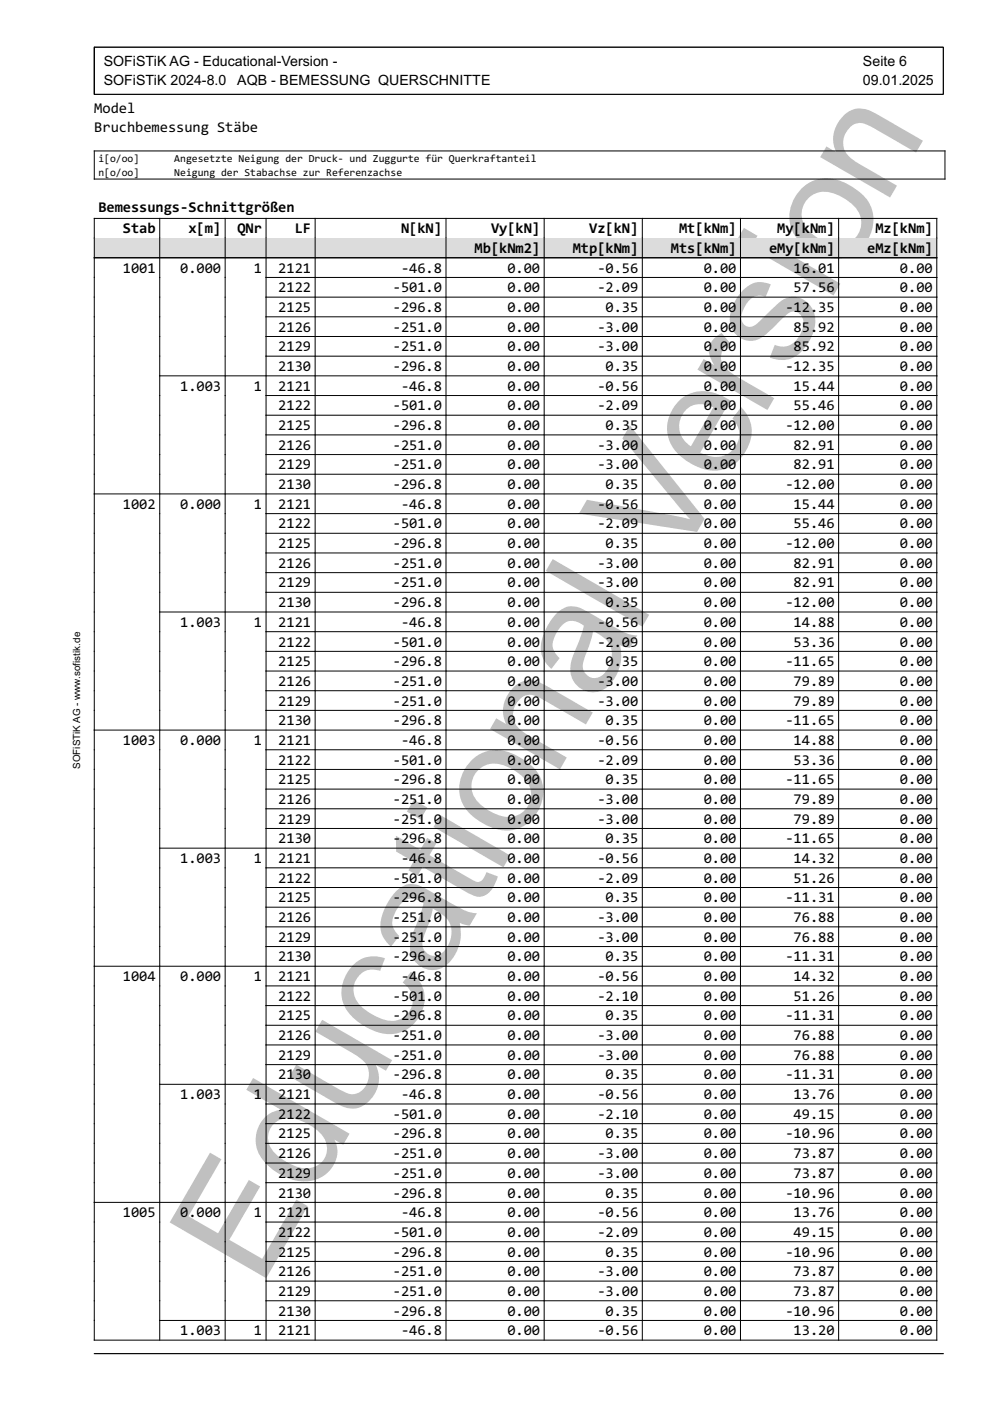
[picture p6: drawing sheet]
<svg xmlns="http://www.w3.org/2000/svg" width="210mm" height="297mm" viewBox="0 0 210 297" stroke-linecap="round" stroke-linejoin="round" font-family="sans-serif">
<defs><g id="words">
<text font-size="33" fill="#c0c0c0" x="55.1" y="273.3" transform="rotate(-60 55.1 273.3)">Educational Version</text>
<g font-size="3.2">
<text x="20" y="24">Model</text>
<text x="20" y="28">Bruchbemessung Stäbe</text>
<text x="20.9" y="44.9">Bemessungs-Schnittgrößen</text>
<text x="26.1" y="49.5">Stab</text>
<text x="39.9" y="49.5">x[m]</text>
<text x="50.3" y="49.5">QNr</text>
<text x="62.5" y="49.5">LF</text>
<text x="85" y="49.5">N[kN]</text>
<text x="100.6" y="53.6">Mb[kNm2]</text>
<text x="104.1" y="49.5">Vy[kN]</text>
<text x="121.4" y="53.6">Mtp[kNm]</text>
<text x="124.9" y="49.5">Vz[kN]</text>
<text x="142.3" y="53.6">Mts[kNm]</text>
<text x="144" y="49.5">Mt[kNm]</text>
<text x="163.1" y="53.6">eMy[kNm]</text>
<text x="164.8" y="49.5">My[kNm]</text>
<text x="183.9" y="53.6">eMz[kNm]</text>
<text x="185.6" y="49.5">Mz[kNm]</text>
<text x="26.1" y="57.8">1001</text>
<text x="38.2" y="57.8">0.000</text>
<text x="53.8" y="57.8">1</text>
<text x="59" y="57.8">2121</text>
<text x="85" y="57.8">-46.8</text>
<text x="107.6" y="57.8">0.00</text>
<text x="126.6" y="57.8">-0.56</text>
<text x="149.2" y="57.8">0.00</text>
<text x="168.3" y="57.8">16.01</text>
<text x="190.8" y="57.8">0.00</text>
<text x="59" y="62">2122</text>
<text x="83.3" y="62">-501.0</text>
<text x="107.6" y="62">0.00</text>
<text x="126.6" y="62">-2.09</text>
<text x="149.2" y="62">0.00</text>
<text x="168.3" y="62">57.56</text>
<text x="190.8" y="62">0.00</text>
<text x="59" y="66.1">2125</text>
<text x="59" y="70.3">2126</text>
<text x="83.3" y="66.1">-296.8</text>
<text x="83.3" y="70.3">-251.0</text>
<text x="107.6" y="66.1">0.00</text>
<text x="107.6" y="70.3">0.00</text>
<text x="126.6" y="70.3">-3.00</text>
<text x="128.4" y="66.1">0.35</text>
<text x="149.2" y="66.1">0.00</text>
<text x="149.2" y="70.3">0.00</text>
<text x="166.5" y="66.1">-12.35</text>
<text x="168.3" y="70.3">85.92</text>
<text x="190.8" y="66.1">0.00</text>
<text x="190.8" y="70.3">0.00</text>
<text x="59" y="74.5">2129</text>
<text x="83.3" y="74.5">-251.0</text>
<text x="107.6" y="74.5">0.00</text>
<text x="126.6" y="74.5">-3.00</text>
<text x="149.2" y="74.5">0.00</text>
<text x="168.3" y="74.5">85.92</text>
<text x="190.8" y="74.5">0.00</text>
<text x="38.2" y="82.8">1.003</text>
<text x="53.8" y="82.8">1</text>
<text x="59" y="78.7">2130</text>
<text x="59" y="82.8">2121</text>
<text x="83.3" y="78.7">-296.8</text>
<text x="85" y="82.8">-46.8</text>
<text x="107.6" y="78.7">0.00</text>
<text x="107.6" y="82.8">0.00</text>
<text x="126.6" y="82.8">-0.56</text>
<text x="128.4" y="78.7">0.35</text>
<text x="149.2" y="78.7">0.00</text>
<text x="149.2" y="82.8">0.00</text>
<text x="166.5" y="78.7">-12.35</text>
<text x="168.3" y="82.8">15.44</text>
<text x="190.8" y="78.7">0.00</text>
<text x="190.8" y="82.8">0.00</text>
<text x="59" y="87">2122</text>
<text x="83.3" y="87">-501.0</text>
<text x="107.6" y="87">0.00</text>
<text x="126.6" y="87">-2.09</text>
<text x="149.2" y="87">0.00</text>
<text x="168.3" y="87">55.46</text>
<text x="190.8" y="87">0.00</text>
<text x="59" y="91.2">2125</text>
<text x="59" y="95.3">2126</text>
<text x="83.3" y="91.2">-296.8</text>
<text x="83.3" y="95.3">-251.0</text>
<text x="107.6" y="91.2">0.00</text>
<text x="107.6" y="95.3">0.00</text>
<text x="126.6" y="95.3">-3.00</text>
<text x="128.4" y="91.2">0.35</text>
<text x="149.2" y="91.2">0.00</text>
<text x="149.2" y="95.3">0.00</text>
<text x="166.5" y="91.2">-12.00</text>
<text x="168.3" y="95.3">82.91</text>
<text x="190.8" y="91.2">0.00</text>
<text x="190.8" y="95.3">0.00</text>
<text x="59" y="99.5">2129</text>
<text x="83.3" y="99.5">-251.0</text>
<text x="107.6" y="99.5">0.00</text>
<text x="126.6" y="99.5">-3.00</text>
<text x="149.2" y="99.5">0.00</text>
<text x="168.3" y="99.5">82.91</text>
<text x="190.8" y="99.5">0.00</text>
<text x="26.1" y="107.9">1002</text>
<text x="38.2" y="107.9">0.000</text>
<text x="53.8" y="107.9">1</text>
<text x="59" y="103.7">2130</text>
<text x="59" y="107.9">2121</text>
<text x="83.3" y="103.7">-296.8</text>
<text x="85" y="107.9">-46.8</text>
<text x="107.6" y="103.7">0.00</text>
<text x="107.6" y="107.9">0.00</text>
<text x="126.6" y="107.9">-0.56</text>
<text x="128.4" y="103.7">0.35</text>
<text x="149.2" y="103.7">0.00</text>
<text x="149.2" y="107.9">0.00</text>
<text x="166.5" y="103.7">-12.00</text>
<text x="168.3" y="107.9">15.44</text>
<text x="190.8" y="103.7">0.00</text>
<text x="190.8" y="107.9">0.00</text>
<text x="59" y="112">2122</text>
<text x="83.3" y="112">-501.0</text>
<text x="107.6" y="112">0.00</text>
<text x="126.6" y="112">-2.09</text>
<text x="149.2" y="112">0.00</text>
<text x="168.3" y="112">55.46</text>
<text x="190.8" y="112">0.00</text>
<text x="59" y="116.2">2125</text>
<text x="83.3" y="116.2">-296.8</text>
<text x="107.6" y="116.2">0.00</text>
<text x="128.4" y="116.2">0.35</text>
<text x="149.2" y="116.2">0.00</text>
<text x="166.5" y="116.2">-12.00</text>
<text x="190.8" y="116.2">0.00</text>
<text x="59" y="120.4">2126</text>
<text x="59" y="124.6">2129</text>
<text x="83.3" y="120.4">-251.0</text>
<text x="83.3" y="124.6">-251.0</text>
<text x="107.6" y="120.4">0.00</text>
<text x="107.6" y="124.6">0.00</text>
<text x="126.6" y="120.4">-3.00</text>
<text x="126.6" y="124.6">-3.00</text>
<text x="149.2" y="120.4">0.00</text>
<text x="149.2" y="124.6">0.00</text>
<text x="168.3" y="120.4">82.91</text>
<text x="168.3" y="124.6">82.91</text>
<text x="190.8" y="120.4">0.00</text>
<text x="190.8" y="124.6">0.00</text>
<text x="59" y="128.7">2130</text>
<text x="83.3" y="128.7">-296.8</text>
<text x="107.6" y="128.7">0.00</text>
<text x="128.4" y="128.7">0.35</text>
<text x="149.2" y="128.7">0.00</text>
<text x="166.5" y="128.7">-12.00</text>
<text x="190.8" y="128.7">0.00</text>
<text x="38.2" y="132.9">1.003</text>
<text x="53.8" y="132.9">1</text>
<text x="59" y="132.9">2121</text>
<text x="59" y="137.1">2122</text>
<text x="83.3" y="137.1">-501.0</text>
<text x="85" y="132.9">-46.8</text>
<text x="107.6" y="132.9">0.00</text>
<text x="107.6" y="137.1">0.00</text>
<text x="126.6" y="132.9">-0.56</text>
<text x="126.6" y="137.1">-2.09</text>
<text x="149.2" y="132.9">0.00</text>
<text x="149.2" y="137.1">0.00</text>
<text x="168.3" y="132.9">14.88</text>
<text x="168.3" y="137.1">53.36</text>
<text x="190.8" y="132.9">0.00</text>
<text x="190.8" y="137.1">0.00</text>
<text x="59" y="141.2">2125</text>
<text x="83.3" y="141.2">-296.8</text>
<text x="107.6" y="141.2">0.00</text>
<text x="128.4" y="141.2">0.35</text>
<text x="149.2" y="141.2">0.00</text>
<text x="166.5" y="141.2">-11.65</text>
<text x="190.8" y="141.2">0.00</text>
<text x="59" y="145.4">2126</text>
<text x="59" y="149.6">2129</text>
<text x="83.3" y="145.4">-251.0</text>
<text x="83.3" y="149.6">-251.0</text>
<text x="107.6" y="145.4">0.00</text>
<text x="107.6" y="149.6">0.00</text>
<text x="126.6" y="145.4">-3.00</text>
<text x="126.6" y="149.6">-3.00</text>
<text x="149.2" y="145.4">0.00</text>
<text x="149.2" y="149.6">0.00</text>
<text x="168.3" y="145.4">79.89</text>
<text x="168.3" y="149.6">79.89</text>
<text x="190.8" y="145.4">0.00</text>
<text x="190.8" y="149.6">0.00</text>
<text x="59" y="153.8">2130</text>
<text x="83.3" y="153.8">-296.8</text>
<text x="107.6" y="153.8">0.00</text>
<text x="128.4" y="153.8">0.35</text>
<text x="149.2" y="153.8">0.00</text>
<text x="166.5" y="153.8">-11.65</text>
<text x="190.8" y="153.8">0.00</text>
<text x="26.1" y="157.9">1003</text>
<text x="38.2" y="157.9">0.000</text>
<text x="53.8" y="157.9">1</text>
<text x="59" y="157.9">2121</text>
<text x="85" y="157.9">-46.8</text>
<text x="107.6" y="157.9">0.00</text>
<text x="126.6" y="157.9">-0.56</text>
<text x="149.2" y="157.9">0.00</text>
<text x="168.3" y="157.9">14.88</text>
<text x="190.8" y="157.9">0.00</text>
<text x="59" y="162.1">2122</text>
<text x="59" y="166.3">2125</text>
<text x="83.3" y="162.1">-501.0</text>
<text x="83.3" y="166.3">-296.8</text>
<text x="107.6" y="162.1">0.00</text>
<text x="107.6" y="166.3">0.00</text>
<text x="126.6" y="162.1">-2.09</text>
<text x="128.4" y="166.3">0.35</text>
<text x="149.2" y="162.1">0.00</text>
<text x="149.2" y="166.3">0.00</text>
<text x="166.5" y="166.3">-11.65</text>
<text x="168.3" y="162.1">53.36</text>
<text x="190.8" y="162.1">0.00</text>
<text x="190.8" y="166.3">0.00</text>
<text x="59" y="170.5">2126</text>
<text x="83.3" y="170.5">-251.0</text>
<text x="107.6" y="170.5">0.00</text>
<text x="126.6" y="170.5">-3.00</text>
<text x="149.2" y="170.5">0.00</text>
<text x="168.3" y="170.5">79.89</text>
<text x="190.8" y="170.5">0.00</text>
<text x="59" y="174.6">2129</text>
<text x="59" y="178.8">2130</text>
<text x="83.3" y="174.6">-251.0</text>
<text x="83.3" y="178.8">-296.8</text>
<text x="107.6" y="174.6">0.00</text>
<text x="107.6" y="178.8">0.00</text>
<text x="126.6" y="174.6">-3.00</text>
<text x="128.4" y="178.8">0.35</text>
<text x="149.2" y="174.6">0.00</text>
<text x="149.2" y="178.8">0.00</text>
<text x="166.5" y="178.8">-11.65</text>
<text x="168.3" y="174.6">79.89</text>
<text x="190.8" y="174.6">0.00</text>
<text x="190.8" y="178.8">0.00</text>
<text x="38.2" y="183">1.003</text>
<text x="53.8" y="183">1</text>
<text x="59" y="183">2121</text>
<text x="85" y="183">-46.8</text>
<text x="107.6" y="183">0.00</text>
<text x="126.6" y="183">-0.56</text>
<text x="149.2" y="183">0.00</text>
<text x="168.3" y="183">14.32</text>
<text x="190.8" y="183">0.00</text>
<text x="59" y="187.1">2122</text>
<text x="59" y="191.3">2125</text>
<text x="83.3" y="187.1">-501.0</text>
<text x="83.3" y="191.3">-296.8</text>
<text x="107.6" y="187.1">0.00</text>
<text x="107.6" y="191.3">0.00</text>
<text x="126.6" y="187.1">-2.09</text>
<text x="128.4" y="191.3">0.35</text>
<text x="149.2" y="187.1">0.00</text>
<text x="149.2" y="191.3">0.00</text>
<text x="166.5" y="191.3">-11.31</text>
<text x="168.3" y="187.1">51.26</text>
<text x="190.8" y="187.1">0.00</text>
<text x="190.8" y="191.3">0.00</text>
<text x="59" y="195.5">2126</text>
<text x="83.3" y="195.5">-251.0</text>
<text x="107.6" y="195.5">0.00</text>
<text x="126.6" y="195.5">-3.00</text>
<text x="149.2" y="195.5">0.00</text>
<text x="168.3" y="195.5">76.88</text>
<text x="190.8" y="195.5">0.00</text>
<text x="59" y="199.7">2129</text>
<text x="59" y="203.8">2130</text>
<text x="83.3" y="199.7">-251.0</text>
<text x="83.3" y="203.8">-296.8</text>
<text x="107.6" y="199.7">0.00</text>
<text x="107.6" y="203.8">0.00</text>
<text x="126.6" y="199.7">-3.00</text>
<text x="128.4" y="203.8">0.35</text>
<text x="149.2" y="199.7">0.00</text>
<text x="149.2" y="203.8">0.00</text>
<text x="166.5" y="203.8">-11.31</text>
<text x="168.3" y="199.7">76.88</text>
<text x="190.8" y="199.7">0.00</text>
<text x="190.8" y="203.8">0.00</text>
<text x="26.1" y="208">1004</text>
<text x="38.2" y="208">0.000</text>
<text x="53.8" y="208">1</text>
<text x="59" y="208">2121</text>
<text x="85" y="208">-46.8</text>
<text x="107.6" y="208">0.00</text>
<text x="126.6" y="208">-0.56</text>
<text x="149.2" y="208">0.00</text>
<text x="168.3" y="208">14.32</text>
<text x="190.8" y="208">0.00</text>
<text x="59" y="212.2">2122</text>
<text x="83.3" y="212.2">-501.0</text>
<text x="107.6" y="212.2">0.00</text>
<text x="126.6" y="212.2">-2.10</text>
<text x="149.2" y="212.2">0.00</text>
<text x="168.3" y="212.2">51.26</text>
<text x="190.8" y="212.2">0.00</text>
<text x="59" y="216.3">2125</text>
<text x="59" y="220.5">2126</text>
<text x="83.3" y="216.3">-296.8</text>
<text x="83.3" y="220.5">-251.0</text>
<text x="107.6" y="216.3">0.00</text>
<text x="107.6" y="220.5">0.00</text>
<text x="126.6" y="220.5">-3.00</text>
<text x="128.4" y="216.3">0.35</text>
<text x="149.2" y="216.3">0.00</text>
<text x="149.2" y="220.5">0.00</text>
<text x="166.5" y="216.3">-11.31</text>
<text x="168.3" y="220.5">76.88</text>
<text x="190.8" y="216.3">0.00</text>
<text x="190.8" y="220.5">0.00</text>
<text x="59" y="224.7">2129</text>
<text x="83.3" y="224.7">-251.0</text>
<text x="107.6" y="224.7">0.00</text>
<text x="126.6" y="224.7">-3.00</text>
<text x="149.2" y="224.7">0.00</text>
<text x="168.3" y="224.7">76.88</text>
<text x="190.8" y="224.7">0.00</text>
<text x="38.2" y="233">1.003</text>
<text x="53.8" y="233">1</text>
<text x="59" y="228.9">2130</text>
<text x="59" y="233">2121</text>
<text x="83.3" y="228.9">-296.8</text>
<text x="85" y="233">-46.8</text>
<text x="107.6" y="228.9">0.00</text>
<text x="107.6" y="233">0.00</text>
<text x="126.6" y="233">-0.56</text>
<text x="128.4" y="228.9">0.35</text>
<text x="149.2" y="228.9">0.00</text>
<text x="149.2" y="233">0.00</text>
<text x="166.5" y="228.9">-11.31</text>
<text x="168.3" y="233">13.76</text>
<text x="190.8" y="228.9">0.00</text>
<text x="190.8" y="233">0.00</text>
<text x="59" y="237.2">2122</text>
<text x="83.3" y="237.2">-501.0</text>
<text x="107.6" y="237.2">0.00</text>
<text x="126.6" y="237.2">-2.10</text>
<text x="149.2" y="237.2">0.00</text>
<text x="168.3" y="237.2">49.15</text>
<text x="190.8" y="237.2">0.00</text>
<text x="59" y="241.4">2125</text>
<text x="59" y="245.6">2126</text>
<text x="83.3" y="241.4">-296.8</text>
<text x="83.3" y="245.6">-251.0</text>
<text x="107.6" y="241.4">0.00</text>
<text x="107.6" y="245.6">0.00</text>
<text x="126.6" y="245.6">-3.00</text>
<text x="128.4" y="241.4">0.35</text>
<text x="149.2" y="241.4">0.00</text>
<text x="149.2" y="245.6">0.00</text>
<text x="166.5" y="241.4">-10.96</text>
<text x="168.3" y="245.6">73.87</text>
<text x="190.8" y="241.4">0.00</text>
<text x="190.8" y="245.6">0.00</text>
<text x="59" y="249.7">2129</text>
<text x="83.3" y="249.7">-251.0</text>
<text x="107.6" y="249.7">0.00</text>
<text x="126.6" y="249.7">-3.00</text>
<text x="149.2" y="249.7">0.00</text>
<text x="168.3" y="249.7">73.87</text>
<text x="190.8" y="249.7">0.00</text>
<text x="59" y="253.9">2130</text>
<text x="83.3" y="253.9">-296.8</text>
<text x="107.6" y="253.9">0.00</text>
<text x="128.4" y="253.9">0.35</text>
<text x="149.2" y="253.9">0.00</text>
<text x="166.5" y="253.9">-10.96</text>
<text x="190.8" y="253.9">0.00</text>
<text x="26.1" y="258.1">1005</text>
<text x="38.2" y="258.1">0.000</text>
<text x="53.8" y="258.1">1</text>
<text x="59" y="258.1">2121</text>
<text x="59" y="262.2">2122</text>
<text x="83.3" y="262.2">-501.0</text>
<text x="85" y="258.1">-46.8</text>
<text x="107.6" y="258.1">0.00</text>
<text x="107.6" y="262.2">0.00</text>
<text x="126.6" y="258.1">-0.56</text>
<text x="126.6" y="262.2">-2.09</text>
<text x="149.2" y="258.1">0.00</text>
<text x="149.2" y="262.2">0.00</text>
<text x="168.3" y="258.1">13.76</text>
<text x="168.3" y="262.2">49.15</text>
<text x="190.8" y="258.1">0.00</text>
<text x="190.8" y="262.2">0.00</text>
<text x="59" y="266.4">2125</text>
<text x="83.3" y="266.4">-296.8</text>
<text x="107.6" y="266.4">0.00</text>
<text x="128.4" y="266.4">0.35</text>
<text x="149.2" y="266.4">0.00</text>
<text x="166.5" y="266.4">-10.96</text>
<text x="190.8" y="266.4">0.00</text>
<text x="59" y="270.6">2126</text>
<text x="59" y="274.8">2129</text>
<text x="83.3" y="270.6">-251.0</text>
<text x="83.3" y="274.8">-251.0</text>
<text x="107.6" y="270.6">0.00</text>
<text x="107.6" y="274.8">0.00</text>
<text x="126.6" y="270.6">-3.00</text>
<text x="126.6" y="274.8">-3.00</text>
<text x="149.2" y="270.6">0.00</text>
<text x="149.2" y="274.8">0.00</text>
<text x="168.3" y="270.6">73.87</text>
<text x="168.3" y="274.8">73.87</text>
<text x="190.8" y="270.6">0.00</text>
<text x="190.8" y="274.8">0.00</text>
<text x="59" y="278.9">2130</text>
<text x="83.3" y="278.9">-296.8</text>
<text x="107.6" y="278.9">0.00</text>
<text x="128.4" y="278.9">0.35</text>
<text x="149.2" y="278.9">0.00</text>
<text x="166.5" y="278.9">-10.96</text>
<text x="190.8" y="278.9">0.00</text>
<text x="38.2" y="283.1">1.003</text>
<text x="53.8" y="283.1">1</text>
<text x="59" y="283.1">2121</text>
<text x="85" y="283.1">-46.8</text>
<text x="107.6" y="283.1">0.00</text>
<text x="126.6" y="283.1">-0.56</text>
<text x="149.2" y="283.1">0.00</text>
<text x="168.3" y="283.1">13.20</text>
<text x="190.8" y="283.1">0.00</text>
</g>
<g font-size="3">
<text x="22" y="14">SOFiSTiK AG - Educational-Version -</text>
<text x="22" y="18">SOFiSTiK 2024-8.0</text>
<text x="50.3" y="18">AQB - BEMESSUNG QUERSCHNITTE</text>
<text x="183" y="14">Seite 6</text>
<text x="183" y="18">09.01.2025</text>
</g>
<g font-size="2.3">
<text x="20.9" y="34.2">i[o/oo]</text>
<text x="37" y="34.2">Angesetzte Neigung der Druck- und Zuggurte für Querkraftanteil</text>
<text x="20.9" y="37.2">n[o/oo]</text>
<text x="37" y="37.2">Neigung der Stabachse zur Referenzachse</text>
</g>
<text font-size="2.1" x="17" y="163" transform="rotate(-90 17 163)">SOFiSTiK AG - www.sofistik.de</text>
</g></defs>
<g fill="none" stroke="#000" stroke-width=".21">
<path d="M20 10h180v10h-180zM20 32h180.4v6h-180.4zM20 50.5v-4.2h178.6v4.2M33.9 46.3v4.2M47.7 46.3v4.2M56.4 46.3v4.2M66.8 46.3v4.2M94.6 46.3v4.2M115.4 46.3v4.2M136.2 46.3v4.2M157 46.3v4.2M177.8 46.3v4.2"/>
<path d="M20 287h180"/>
</g>
<path d="M20 50.5h178.6v4.2h-178.6z" fill="#dcdcdc"/>
<g fill="none" stroke="#000" stroke-width=".21">
<path d="M20 50.5v233.6h178.6v-233.6M20 54.7h178.6M33.9 50.5v233.6M47.7 50.5v233.6M56.4 50.5v233.6M56.4 58.8h142.2M66.8 50.5v233.6M94.6 50.5v233.6M115.4 50.5v233.6M136.2 50.5v233.6M157 50.5v233.6M177.8 50.5v233.6"/>
<path d="M33.9 79.7h164.7M56.4 63h142.2M56.4 67.2h142.2M56.4 71.3h142.2M56.4 75.5h142.2M56.4 83.9h142.2M56.4 88h142.2M56.4 92.2h142.2M56.4 96.4h142.2M20 104.7h178.6M56.4 100.5h142.2M56.4 108.9h142.2"/>
<path d="M56.4 113.1h142.2M56.4 117.2h142.2M33.9 129.8h164.7M56.4 121.4h142.2M56.4 125.6h142.2M56.4 133.9h142.2M56.4 138.1h142.2M20 154.8h178.6M56.4 142.3h142.2M56.4 146.4h142.2M56.4 150.6h142.2M56.4 159h142.2"/>
<path d="M33.9 179.8h164.7M56.4 163.1h142.2M56.4 167.3h142.2M56.4 171.5h142.2M56.4 175.7h142.2M56.4 184h142.2M56.4 188.2h142.2M56.4 192.3h142.2M56.4 196.5h142.2M20 204.9h178.6M56.4 200.7h142.2M56.4 209h142.2"/>
<path d="M56.4 213.2h142.2M56.4 217.4h142.2M33.9 229.9h164.7M56.4 221.5h142.2M56.4 225.7h142.2M56.4 234.1h142.2M56.4 238.2h142.2M20 254.9h178.6M56.4 242.4h142.2M56.4 246.6h142.2M56.4 250.8h142.2M56.4 259.1h142.2"/>
<path d="M33.9 280h164.7M56.4 263.3h142.2M56.4 267.4h142.2M56.4 271.6h142.2M56.4 275.8h142.2"/>
</g>
<use href="#words"/>
</svg>
